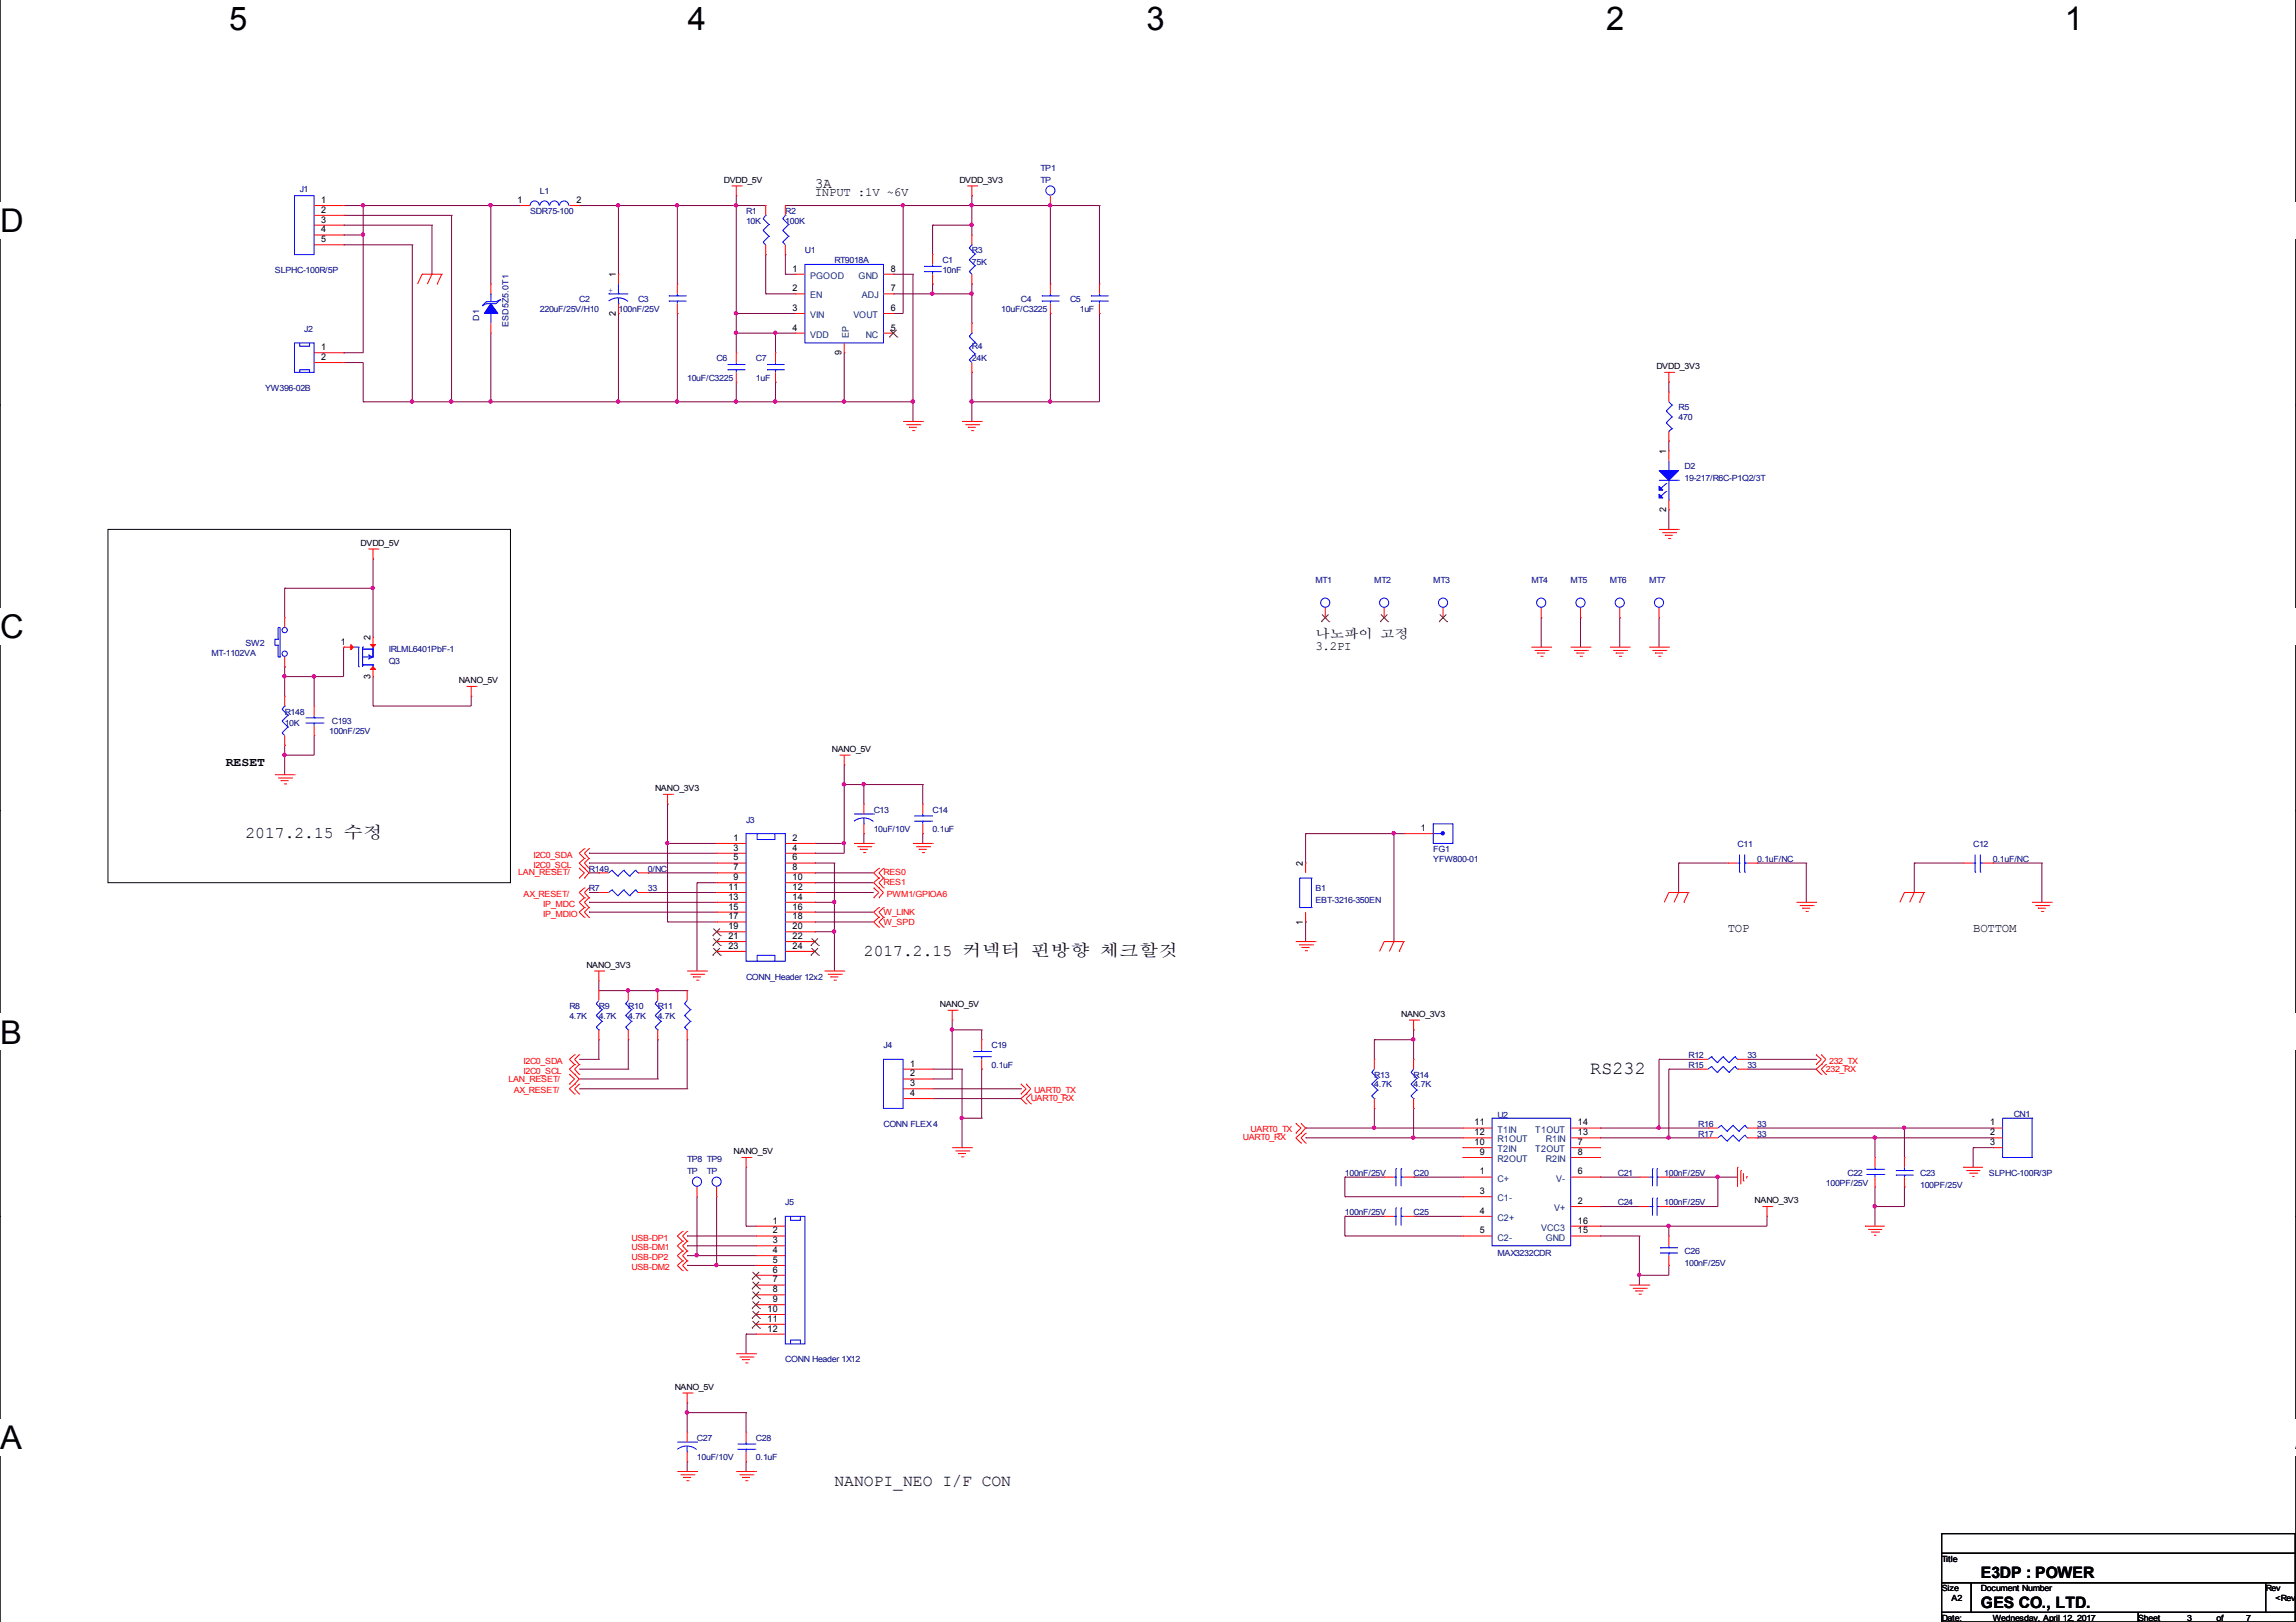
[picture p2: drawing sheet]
<svg xmlns="http://www.w3.org/2000/svg" width="297mm" height="210mm" viewBox="0 0 297 210" stroke-linecap="round" stroke-linejoin="round" font-family="sans-serif">
<defs><g id="words">
<g font-size="4.2">
<text x="29.6" y="3.8">5</text>
<text x="89" y="3.8">4</text>
<text x="148.3" y="3.8">3</text>
<text x="207.8" y="3.8">2</text>
<text x="267.1" y="3.8">1</text>
<text x="0" y="30.1">D</text>
<text x="0" y="82.6">C</text>
<text x="0" y="135.1">B</text>
<text x="0" y="187.6">A</text>
<text x="296.9" y="187.6">A</text>
</g>
<text font-size="2.4" x="205.7" y="139">RS232</text>
<g font-size="2.1">
<text x="31.7" y="108.5">2017.2.15 수정</text>
<text x="111.8" y="123.7">2017.2.15 커넥터 핀방향 체크할것</text>
<text x="107.9" y="192.3">NANOPI_NEO I/F CON</text>
</g>
<g font-size="2">
<text x="256.3" y="208">GES CO., LTD.</text>
<text x="256.3" y="204.2">E3DP : POWER</text>
</g>
<text font-size="1.9" x="105.4" y="24.3">3A</text>
<g font-size="1.6">
<text x="105.4" y="25.4">INPUT :1V ~6V</text>
<text x="170.2" y="82.6">나노파이 고정</text>
<text x="170.2" y="84.2">3.2PI</text>
<text x="29.2" y="99.1">RESET</text>
<text x="223.5" y="120.7">TOP</text>
<text x="255.3" y="120.7">BOTTOM</text>
</g>
<g font-size="1.2">
<text x="41.6" y="26.3">1</text>
<text x="41.6" y="27.5">2</text>
<text x="41.6" y="28.8">3</text>
<text x="67" y="26.3">1</text>
<text x="74.6" y="26.3">2</text>
<text x="41.6" y="30.1">4</text>
<text x="41.6" y="31.3">5</text>
<text x="79.7" y="35.8" transform="rotate(-90 79.7 35.8)">1</text>
<text x="102.5" y="35.2">1</text>
<text x="115.2" y="35.2">8</text>
<text x="79.7" y="40.9" transform="rotate(-90 79.7 40.9)">2</text>
<text x="102.5" y="37.7">2</text>
<text x="102.5" y="40.2">3</text>
<text x="115.2" y="40.2">6</text>
<text x="115.2" y="37.7">7</text>
<text x="41.6" y="45.3">1</text>
<text x="41.6" y="46.6">2</text>
<text x="102.5" y="42.8">4</text>
<text x="108.9" y="46" transform="rotate(-90 108.9 46)">9</text>
<text x="115.2" y="42.8">5</text>
<text x="215.6" y="58.7" transform="rotate(-90 215.6 58.7)">1</text>
<text x="215.6" y="66.3" transform="rotate(-90 215.6 66.3)">2</text>
<text x="44.1" y="83.4">1</text>
<text x="47.9" y="82.8" transform="rotate(-90 47.9 82.8)">2</text>
<text x="47.9" y="87.9" transform="rotate(-90 47.9 87.9)">3</text>
<text x="183.8" y="107.5">1</text>
<text x="94.9" y="108.8">1</text>
<text x="94.9" y="110.1">3</text>
<text x="94.9" y="111.4">5</text>
<text x="94.9" y="112.6">7</text>
<text x="94.9" y="113.9">9</text>
<text x="102.5" y="108.8">2</text>
<text x="102.5" y="110.1">4</text>
<text x="102.5" y="111.4">6</text>
<text x="102.5" y="112.6">8</text>
<text x="102.5" y="113.9">10</text>
<text x="168.6" y="112" transform="rotate(-90 168.6 112)">2</text>
<text x="94.2" y="115.2">11</text>
<text x="94.2" y="116.4">13</text>
<text x="94.2" y="117.7">15</text>
<text x="94.2" y="119">17</text>
<text x="102.5" y="115.2">12</text>
<text x="102.5" y="116.4">14</text>
<text x="102.5" y="117.7">16</text>
<text x="102.5" y="119">18</text>
<text x="168.6" y="119.6" transform="rotate(-90 168.6 119.6)">1</text>
<text x="94.2" y="120.2">19</text>
<text x="94.2" y="121.5">21</text>
<text x="94.2" y="122.8">23</text>
<text x="102.5" y="120.2">20</text>
<text x="102.5" y="121.5">22</text>
<text x="102.5" y="122.8">24</text>
<text x="117.8" y="138">1</text>
<text x="117.8" y="139.3">2</text>
<text x="117.8" y="140.6">3</text>
<text x="117.8" y="141.8">4</text>
<text x="190.8" y="145.6">11</text>
<text x="190.8" y="148.2">10</text>
<text x="190.8" y="146.9">12</text>
<text x="191.4" y="149.5">9</text>
<text x="204.1" y="146.9">13</text>
<text x="204.1" y="149.5">8</text>
<text x="204.1" y="145.6">14</text>
<text x="204.1" y="148.2">7</text>
<text x="257.5" y="145.6">1</text>
<text x="257.5" y="146.9">2</text>
<text x="257.5" y="148.2">3</text>
<text x="191.4" y="152">1</text>
<text x="191.4" y="154.5">3</text>
<text x="204.1" y="155.8">2</text>
<text x="204.1" y="152">6</text>
<text x="100" y="158.3">1</text>
<text x="100" y="159.6">2</text>
<text x="100" y="160.9">3</text>
<text x="191.4" y="157.1">4</text>
<text x="191.4" y="159.6">5</text>
<text x="204.1" y="158.3">16</text>
<text x="204.1" y="159.6">15</text>
<text x="100" y="162.2">4</text>
<text x="100" y="163.4">5</text>
<text x="100" y="164.7">6</text>
<text x="100" y="166">7</text>
<text x="100" y="167.2">8</text>
<text x="99.3" y="169.8">10</text>
<text x="99.3" y="171">11</text>
<text x="99.3" y="172.3">12</text>
<text x="100" y="168.5">9</text>
</g>
<g font-size="1.2" fill="#004080">
<text x="104.8" y="38.6">EN</text>
<text x="104.8" y="36.1">PGOOD</text>
<text x="104.8" y="41.2">VIN</text>
<text x="110.4" y="41.2">VOUT</text>
<text x="111.1" y="36.1">GND</text>
<text x="111.5" y="38.6">ADJ</text>
<text x="104.8" y="43.7">VDD</text>
<text x="109.8" y="43.7" transform="rotate(-90 109.8 43.7)">EP</text>
<text x="112" y="43.7">NC</text>
<text x="193.7" y="146.6">T1IN</text>
<text x="193.7" y="149.1">T2IN</text>
<text x="193.7" y="147.8">R1OUT</text>
<text x="198.6" y="146.6">T1OUT</text>
<text x="198.6" y="149.1">T2OUT</text>
<text x="200" y="147.8">R1IN</text>
<text x="193.7" y="152.9">C+</text>
<text x="193.7" y="155.5">C1-</text>
<text x="193.7" y="150.4">R2OUT</text>
<text x="200" y="150.4">R2IN</text>
<text x="201.3" y="152.9">V-</text>
<text x="193.7" y="158">C2+</text>
<text x="193.7" y="160.5">C2-</text>
<text x="199.4" y="159.3">VCC3</text>
<text x="200" y="160.5">GND</text>
<text x="201.1" y="156.7">V+</text>
</g>
<g font-size="1.1">
<text x="93.6" y="23.6">DVDD_5V</text>
<text x="124.1" y="23.6">DVDD_3V3</text>
<text x="214.3" y="47.8">DVDD_3V3</text>
<text x="46.7" y="70.6">DVDD_5V</text>
<text x="59.4" y="88.4">NANO_5V</text>
<text x="107.6" y="97.3">NANO_5V</text>
<text x="84.8" y="102.4">NANO_3V3</text>
<text x="75.9" y="125.2">NANO_3V3</text>
<text x="121.6" y="130.3">NANO_5V</text>
<text x="181.3" y="131.6">NANO_3V3</text>
<text x="94.9" y="149.4">NANO_5V</text>
<text x="227" y="155.7">NANO_3V3</text>
<text x="87.3" y="179.8">NANO_5V</text>
<text x="251.2" y="202.1">Title</text>
<text x="251.2" y="205.9">Size</text>
<text x="251.2" y="209.7">Date:</text>
<text x="252.5" y="207.2">A2</text>
<text x="256.3" y="205.9">Document Number</text>
<text x="257.8" y="209.7">Wednesday, April 12, 2017</text>
<text x="276.6" y="209.7">Sheet</text>
<text x="283" y="209.7">3</text>
<text x="286.8" y="209.7">of</text>
<text x="290.6" y="209.7">7</text>
<text x="293.1" y="205.9">Rev</text>
<text x="294.4" y="207.2">&lt;RevCo</text>
</g>
<g font-size="1.1" fill="#000080">
<text x="134.6" y="22.1">TP1</text>
<text x="134.6" y="23.6">TP</text>
<text x="38.8" y="24.8">J1</text>
<text x="68.6" y="27.7">SDR75-100</text>
<text x="69.8" y="25.2">L1</text>
<text x="96.5" y="27.7">R1</text>
<text x="96.5" y="29">10K</text>
<text x="101.6" y="27.7">R2</text>
<text x="101.6" y="29">100K</text>
<text x="35.6" y="35.3">SLPHC-100R/5P</text>
<text x="104.1" y="32.8">U1</text>
<text x="107.9" y="34.1">RT9018A</text>
<text x="121.9" y="34.1">C1</text>
<text x="121.9" y="35.3">10nF</text>
<text x="125.7" y="32.8">R3</text>
<text x="125.7" y="34.3">75K</text>
<text x="62" y="41.5" transform="rotate(-90 62 41.5)">D1</text>
<text x="69.8" y="40.4">220uF/25V/H10</text>
<text x="74.9" y="39.1">C2</text>
<text x="80" y="40.4">100nF/25V</text>
<text x="82.5" y="39.1">C3</text>
<text x="129.5" y="40.4">10uF/C3225</text>
<text x="132.1" y="39.1">C4</text>
<text x="138.4" y="39.1">C5</text>
<text x="139.7" y="40.4">1uF</text>
<text x="39.4" y="42.9">J2</text>
<text x="65.8" y="42.3" transform="rotate(-90 65.8 42.3)">ESD5Z5.0T1</text>
<text x="92.7" y="46.8">C6</text>
<text x="97.8" y="46.8">C7</text>
<text x="125.7" y="45.2">R4</text>
<text x="125.7" y="46.8">24K</text>
<text x="34.3" y="50.6">YW396-02B</text>
<text x="88.9" y="49.3">10uF/C3225</text>
<text x="97.8" y="49.3">1uF</text>
<text x="217.2" y="53.1">R5</text>
<text x="217.2" y="54.4">470</text>
<text x="217.9" y="60.7">D2</text>
<text x="217.9" y="62.2">19-217/R6C-P1Q2/3T</text>
<text x="170.2" y="75.5">MT1</text>
<text x="177.8" y="75.5">MT2</text>
<text x="185.4" y="75.5">MT3</text>
<text x="198.1" y="75.5">MT4</text>
<text x="203.2" y="75.5">MT5</text>
<text x="208.3" y="75.5">MT6</text>
<text x="213.4" y="75.5">MT7</text>
<text x="31.7" y="83.6">SW2</text>
<text x="27.3" y="84.9">MT-1102VA</text>
<text x="50.3" y="85.9">Q3</text>
<text x="50.3" y="84.3">IRLML6401PbF-1</text>
<text x="36.8" y="92.5">R148</text>
<text x="36.8" y="94">10K</text>
<text x="42.6" y="95">100nF/25V</text>
<text x="42.9" y="93.7">C193</text>
<text x="96.5" y="106.4">J3</text>
<text x="113" y="105.2">C13</text>
<text x="113" y="107.7">10uF/10V</text>
<text x="120.6" y="105.2">C14</text>
<text x="120.6" y="107.7">0.1uF</text>
<text x="76.2" y="112.8">R149</text>
<text x="83.8" y="112.8">0/NC</text>
<text x="185.4" y="110.3">FG1</text>
<text x="185.4" y="111.5">YFW800-01</text>
<text x="224.8" y="109.7">C11</text>
<text x="227.3" y="111.5">0.1uF/NC</text>
<text x="255.3" y="109.7">C12</text>
<text x="257.8" y="111.5">0.1uF/NC</text>
<text x="76.2" y="115.3">R7</text>
<text x="83.8" y="115.3">33</text>
<text x="170.2" y="115.3">B1</text>
<text x="170.2" y="116.9">EBT-3216-350EN</text>
<text x="73.7" y="130.6">R8</text>
<text x="73.7" y="131.8">4.7K</text>
<text x="77.5" y="130.6">R9</text>
<text x="77.5" y="131.8">4.7K</text>
<text x="81.3" y="130.6">R10</text>
<text x="81.3" y="131.8">4.7K</text>
<text x="85.1" y="130.6">R11</text>
<text x="85.1" y="131.8">4.7K</text>
<text x="96.5" y="126.8">CONN_Header 12x2</text>
<text x="114.3" y="135.7">J4</text>
<text x="128.3" y="135.7">C19</text>
<text x="218.4" y="136.9">R12</text>
<text x="226.1" y="136.9">33</text>
<text x="128.3" y="138.2">0.1uF</text>
<text x="177.8" y="139.5">R13</text>
<text x="177.8" y="140.7">4.7K</text>
<text x="182.9" y="139.5">R14</text>
<text x="182.9" y="140.7">4.7K</text>
<text x="218.4" y="138.2">R15</text>
<text x="226.1" y="138.2">33</text>
<text x="114.3" y="145.8">CONN FLEX 4</text>
<text x="193.7" y="144.7">U2</text>
<text x="219.7" y="147.1">R17</text>
<text x="219.7" y="145.8">R16</text>
<text x="227.3" y="147.1">33</text>
<text x="227.3" y="145.8">33</text>
<text x="260.5" y="144.5">CN1</text>
<text x="88.9" y="150.4">TP8 TP9</text>
<text x="88.9" y="151.9">TP</text>
<text x="91.4" y="151.9">TP</text>
<text x="101.6" y="156">J5</text>
<text x="174" y="152.2">100nF/25V</text>
<text x="182.9" y="152.2">C20</text>
<text x="209.3" y="152.2">C21</text>
<text x="209.3" y="156">C24</text>
<text x="215.3" y="152.2">100nF/25V</text>
<text x="215.3" y="156">100nF/25V</text>
<text x="236.2" y="153.4">100PF/25V</text>
<text x="239" y="152.2">C22</text>
<text x="248.4" y="152.2">C23</text>
<text x="248.4" y="153.7">100PF/25V</text>
<text x="257.3" y="152.2">SLPHC-100R/3P</text>
<text x="174" y="157.2">100nF/25V</text>
<text x="182.9" y="157.2">C25</text>
<text x="193.7" y="162.5">MAX3232CDR</text>
<text x="217.9" y="162.3">C26</text>
<text x="217.9" y="163.8">100nF/25V</text>
<text x="101.6" y="176.3">CONN Header 1X12</text>
<text x="90.2" y="186.5">C27</text>
<text x="90.2" y="189">10uF/10V</text>
<text x="97.8" y="186.5">C28</text>
<text x="97.8" y="189">0.1uF</text>
</g>
<text font-size="1.1" fill="#00f" x="78.7" y="37.9">+</text>
<g font-size="1.1" fill="#f00">
<text x="67.1" y="113.3">LAN_RESET/</text>
<text x="69" y="111">I2C0_SDA</text>
<text x="69" y="112.3">I2C0_SCL</text>
<text x="114.3" y="113.3">RES0</text>
<text x="67.7" y="116.1">AX_RESET/</text>
<text x="70.3" y="117.4">IP_MDC</text>
<text x="70.3" y="118.6">IP_MDIO</text>
<text x="114.3" y="118.4">W_LINK</text>
<text x="114.3" y="119.6">W_SPD</text>
<text x="114.3" y="114.6">RES1</text>
<text x="114.7" y="116.1">PWM1/GPIOA6</text>
<text x="67.7" y="137.7">I2C0_SDA</text>
<text x="236.6" y="137.7">232_TX</text>
<text x="65.8" y="140">LAN_RESET/</text>
<text x="66.5" y="141.5">AX_RESET/</text>
<text x="67.7" y="139">I2C0_SCL</text>
<text x="133.3" y="142.5">UART0_RX</text>
<text x="133.8" y="141.5">UART0_TX</text>
<text x="236.2" y="138.7">232_RX</text>
<text x="160.8" y="147.6">UART0_RX</text>
<text x="161.8" y="146.5">UART0_TX</text>
<text x="81.7" y="160.5">USB-DP1</text>
<text x="81.7" y="161.8">USB-DM1</text>
<text x="81.7" y="163.1">USB-DP2</text>
<text x="81.7" y="164.4">USB-DM2</text>
</g>
</g></defs>
<path d="M0 -.1v210M296.9 -.1v210" fill="none" stroke="#000" stroke-width=".13"/>
<g fill="#fff">
<path d="M29.6 -.1h2.3v4.8h-2.3z"/>
<path d="M89 -.1h2.3v4.8h-2.3z"/>
<path d="M148.3 -.1h2.3v4.8h-2.3z"/>
<path d="M207.8 -.1h2.3v4.8h-2.3z"/>
<path d="M267.1 -.1h2.3v4.8h-2.3z"/>
<path d="M0 26.2h3v4.7h-3z"/>
<path d="M296.9 26.2h.2v4.7h-.2z"/>
<path d="M0 78.7h3v4.7h-3z"/>
<path d="M296.9 78.7h.2v4.7h-.2z"/>
</g>
<path d="M0 52.4h.1M296.9 52.4h.1" fill="none" stroke="#000" stroke-width=".13"/>
<g fill="#fff">
<path d="M0 131.2h2.7v4.7h-2.7z"/>
<path d="M296.9 131.2h.2v4.7h-.2z"/>
</g>
<path d="M0 104.9h.1M296.9 104.9h.1" fill="none" stroke="#000" stroke-width=".13"/>
<g fill="#fff">
<path d="M0 183.7h2.7v4.7h-2.7z"/>
<path d="M296.9 183.7h.2v4.7h-.2z"/>
</g>
<path d="M14 68.5h52v45.7h-52zM0 157.4h.1M296.9 157.4h.1M251.2 198.5h45.7v2.5h-45.7zM251.2 201h45.7v3.8h-45.7zM251.2 204.8h3.8v3.8h-3.8zM251.2 208.6h25.4v1.3h-25.4zM255 204.8h38.1v3.8h-38.1zM276.6 208.6h20.3v1.3h-20.3zM293.1 204.8h3.8v3.8h-3.8z" fill="none" stroke="#000" stroke-width=".13"/>
<g fill="none" stroke="#800040" stroke-width=".13">
<path d="M44.4 29.1h.1M44.4 30.4h.1M44.4 31.7h.1M44.4 27.9h.1M44.4 26.6h.1M44.4 29.1h11.5M44.4 30.4h2.6M44.4 26.6h22.9M44.4 31.7h8.9M44.4 27.9h14M47 26.6h.1M47 30.4h.1"/>
<path d="M47 26.6v19h-2.6M53.3 31.7h.1M53.3 31.7v20.3M55.9 29.1h.1M55.9 29.1v6.4M58.4 27.9h.1M58.4 27.9v24.1M63.5 26.6h.1M63.5 26.6v10.2M74.9 26.6h.1M74.9 26.6h24.2M80 26.6h.1"/>
<path d="M80 26.6v8.9M87.6 26.6h.1M87.6 26.6v10.2M95.2 26.6h.1M95.2 25.3h.1M95.2 25.3v20.3M99.1 32.9h.1M99.1 38h.1M99.1 32.9v5.1M99.1 38h3.8M101.6 26.6h.1M101.6 32.9h.1"/>
<path d="M101.6 35.5h.1M101.6 26.6h40.6M101.6 35.5h1.3M101.6 32.9v2.6M115.6 35.5h.1M115.6 38h.1M115.6 38h10.1M115.6 35.5h2.5M116.8 26.6h.1M116.8 26.6v14h-1.2M118.1 35.5h.1M118.1 35.5v19"/>
<path d="M120.6 36.8h.1M120.6 38h.1M120.6 29.1h.1M120.6 29.1v3.8M120.6 36.8v1.2M120.6 29.1h5.1M125.7 36.8h.1M125.7 38h.1M125.7 29.1h.1M125.7 26.6h.1M125.7 25.3h.1M125.7 25.3v5.1"/>
<path d="M125.7 36.8v5M135.9 26.6h.1M135.9 26.6v10.2M142.2 26.6h.1M142.2 26.6v10.2M44.4 45.6h.1M44.4 46.9h.1M44.4 46.9h2.6v5.1M47 52h.1M47 52h71.1M53.3 52h.1M58.4 52h.1"/>
<path d="M63.5 52h.1M63.5 43.1v8.9M80 40.6h.1M80 52h.1M80 40.6v11.4M87.6 40.6h.1M87.6 52h.1M87.6 40.6v11.4M95.2 40.6h.1M95.2 49.5h.1M95.2 52h.1M95.2 43.1h.1"/>
<path d="M95.2 49.5v2.5M95.2 40.6h7.7M95.2 43.1h7.7M100.3 49.5h.1M100.3 52h.1M100.3 43.1h.1M100.3 43.1v2.5M100.3 49.5v2.5M109.2 52h.1M109.2 45.6h.1M109.2 45.6v6.4M115.6 40.6h.1"/>
<path d="M118.1 52h.1M125.7 52h.1M125.7 48.2h.1M125.7 48.2v6.3M135.9 40.6h.1M135.9 52h.1M135.9 40.6v11.4M142.2 40.6h.1M142.2 40.6v11.4h-16.5M215.9 57.1h.1M215.9 49.5h.1M215.9 49.5v1.2"/>
<path d="M215.9 57.1v1.2M36.8 76.1h.1M36.8 76.1v3.8M36.8 76.1h11.5M48.3 72.3h.1M48.3 76.1h.1M48.3 72.3v10.2M199.4 79.9h.1M199.4 79.9v3.8M204.5 79.9h.1M204.5 79.9v3.8M209.5 79.9h.1"/>
<path d="M209.5 79.9v3.8M214.6 79.9h.1M214.6 79.9v3.8M215.9 66h.1M215.9 66v2.5M36.8 87.6h.1M36.8 97.7h.1M36.8 86.3h.1M36.8 96.4h.1M36.8 86.3v3.8M36.8 96.4v3.9M40.6 87.6h.1"/>
<path d="M40.6 95.2h.1M40.6 95.2v2.5h-3.8M40.6 87.6v3.8M44.4 83.7h.1M44.4 83.7v3.9h-7.6M48.3 87.6h.1M48.3 91.4h.1M48.3 87.6v3.8M61 90.1h.1M61 90.1v1.3h-12.7M109.2 99h.1M109.2 99v11.4h-3.8"/>
<path d="M76.2 110.4h.1M76.2 111.7h.1M76.2 116.8h.1M76.2 118h.1M76.2 111.7h16.5M76.2 110.4h16.5M76.2 116.8h16.5M76.2 118h16.5M76.2 113h1.3M76.2 115.5h1.3M77.5 115.5h.1M77.5 113h.1"/>
<path d="M83.8 113h.1M83.8 113h8.9M83.8 115.5h8.9M86.4 109.1h.1M86.4 104.1h.1M86.4 119.3h.1M86.4 109.1h6.3M86.4 104.1v15.2M86.4 119.3h6.3M90.2 114.2h.1M90.2 114.2h2.5M90.2 114.2v11.5"/>
<path d="M92.7 115.5h.1M105.4 109.1h.1M105.4 110.4h.1M105.4 111.7h.1M105.4 116.8h.1M105.4 113h.1M105.4 114.2h.1M105.4 115.5h.1M105.4 118h.1M105.4 119.3h.1M105.4 111.7h2.5M105.4 109.1h3.8"/>
<path d="M105.4 119.3h7.6M105.4 116.8h2.5M105.4 114.2h7.6M105.4 118h7.6M105.4 113h7.6M105.4 115.5h7.6M107.9 111.7h.1M107.9 116.8h.1M107.9 111.7v14M109.2 101.5h.1M109.2 109.1h.1M109.2 101.5h10.2"/>
<path d="M111.8 107.9h.1M111.8 101.5h.1M111.8 101.5v2.6M111.8 107.9v1.2M119.4 107.9h.1M119.4 101.5h.1M119.4 101.5v2.6M119.4 107.9v1.2M168.9 107.9h.1M168.9 119.3h.1M168.9 107.9h12.7M168.9 107.9v3.8"/>
<path d="M168.9 119.3v2.5M180.3 107.9h.1M180.3 107.9v13.9M217.2 111.7h.1M217.2 111.7v3.8M217.2 111.7h6.3M227.3 111.7h.1M227.3 111.7h6.4M233.7 111.7h.1M233.7 111.7v5.1M247.6 111.7h.1M247.6 111.7h6.4"/>
<path d="M247.6 111.7v3.8M257.8 111.7h.1M257.8 111.7h6.4M264.2 111.7h.1M264.2 111.7v5.1M74.9 138.4h6.4M74.9 139.6h10.2M74.9 137.1h2.6M77.5 137.1h.1M77.5 134.5h.1M77.5 128.2h.1M77.5 126.9v1.3"/>
<path d="M77.5 134.5v2.6M77.5 128.2h11.4M81.3 138.4h.1M81.3 134.5h.1M81.3 128.2h.1M81.3 134.5v3.9M85.1 139.6h.1M85.1 134.5h.1M85.1 128.2h.1M85.1 134.5v5.1M88.9 134.5h.1M88.9 128.2h.1"/>
<path d="M88.9 134.5v6.4M105.4 120.6h.1M105.4 120.6h2.5M107.9 120.6h.1M120.6 138.4h3.9M120.6 139.6h2.6M123.2 139.6h.1M123.2 133.3h.1M123.2 132h.1M123.2 132v7.6M123.2 133.3h3.8M124.5 138.4h.1"/>
<path d="M124.5 138.4v10.1M127 133.3h.1M127 138.4h.1M127 133.3v1.2M127 138.4v6.3M177.8 134.5h.1M177.8 134.5v2.6M177.8 134.5h5.1M182.9 134.5h.1M182.9 133.3h.1M182.9 133.3v3.8M214.6 137.1h.1"/>
<path d="M214.6 137.1h5.1M214.6 137.1v8.9M215.9 138.4h.1M215.9 138.4v8.8M215.9 138.4h3.8M226.1 138.4h8.8M226.1 137.1h8.8M234.9 137.1h.1M234.9 138.4h.1M74.9 140.9h14M88.9 159.9h.1M88.9 140.9h.1"/>
<path d="M88.9 159.9h8.9M90.2 154.9v7.6M92.7 154.9v8.9M96.5 158.7h.1M96.5 151.1h.1M96.5 158.7h1.3M96.5 151.1v7.6M120.6 140.9h11.5M120.6 142.2h11.5M124.5 144.7h.1M124.5 148.5h.1M124.5 144.7h2.5"/>
<path d="M127 144.7h.1M132.1 140.9h.1M132.1 142.2h.1M168.9 146h.1M168.9 147.2h.1M168.9 146h20.3M168.9 147.2h20.3M174 157.4h.1M174 159.9h.1M174 152.3h.1M174 154.9h.1M174 152.3h5.1"/>
<path d="M174 152.3v2.6M174 157.4v2.5M174 159.9h15.2M174 154.9h15.2M174 157.4h5.1M177.8 143.4h.1M177.8 146h.1M177.8 143.4v2.6M182.9 143.4h.1M182.9 152.3h.1M182.9 157.4h.1M182.9 147.2h.1"/>
<path d="M182.9 143.4v3.8M182.9 152.3h6.3M182.9 157.4h6.3M207 152.3h.1M207 156.1h.1M207 158.7h.1M207 159.9h.1M207 146h.1M207 147.2h.1M207 146h14M207 147.2h14M207 152.3h5.1"/>
<path d="M207 159.9h5.1M207 156.1h5.1M212.1 159.9h.1M212.1 159.9v6.4M214.6 146h.1M215.9 147.2h.1M215.9 152.3h.1M215.9 156.1h.1M215.9 158.7h.1M215.9 158.7v1.2M215.9 152.3h8.9M222.2 152.3h.1"/>
<path d="M222.2 152.3v3.8h-6.3M227.3 147.2h.1M227.3 146h.1M227.3 146h30.5M227.3 147.2h30.5M228.6 157.4h.1M228.6 157.4v1.3h-21.6M242.6 147.2h.1M242.6 153.6h.1M242.6 156.1h.1M242.6 147.2v2.6M242.6 153.6v5.1"/>
<path d="M246.4 146h.1M246.4 153.6h.1M246.4 153.6v2.5h-3.8M246.4 146v3.8M255.3 148.5h.1M255.3 148.5h2.5M255.3 148.5v2.6M88.9 161.2h.1M88.9 162.5h.1M88.9 163.8h.1M88.9 161.2h8.9M88.9 162.5h8.9"/>
<path d="M88.9 163.8h8.9M90.2 162.5h.1M92.7 163.8h.1M96.5 172.6h.1M96.5 172.6v2.6M96.5 172.6h1.3M212.1 165h.1M215.9 163.8h.1M215.9 163.8v1.2h-3.8M88.9 189.2h.1M88.9 182.8h.1M88.9 181.5h.1"/>
<path d="M88.9 181.5v3.8M88.9 189.2v1.2M88.9 182.8h7.6M96.5 189.2h.1M96.5 182.8h.1M96.5 182.8v2.5M96.5 189.2v1.2"/>
</g>
<g fill="#f0f" stroke="#f0f" stroke-width=".13">
<circle cx="125.7" cy="52" r=".21"/>
<circle cx="125.7" cy="38" r=".21"/>
<circle cx="180.3" cy="107.8" r=".21"/>
<circle cx="58.4" cy="52" r=".21"/>
<circle cx="53.3" cy="52" r=".21"/>
<circle cx="116.8" cy="26.6" r=".21"/>
<circle cx="80" cy="52" r=".21"/>
<circle cx="63.5" cy="52" r=".21"/>
<circle cx="80" cy="26.6" r=".21"/>
<circle cx="95.2" cy="52" r=".21"/>
<circle cx="87.6" cy="52" r=".21"/>
<circle cx="87.6" cy="26.6" r=".21"/>
<circle cx="95.2" cy="43.1" r=".21"/>
<circle cx="100.3" cy="52" r=".21"/>
<circle cx="109.2" cy="52" r=".21"/>
<circle cx="135.8" cy="52" r=".21"/>
<circle cx="95.2" cy="26.6" r=".21"/>
<circle cx="95.2" cy="40.5" r=".21"/>
<circle cx="125.7" cy="29.1" r=".21"/>
<circle cx="118.1" cy="52" r=".21"/>
<circle cx="120.6" cy="38" r=".21"/>
<circle cx="125.7" cy="26.6" r=".21"/>
<circle cx="135.8" cy="26.6" r=".21"/>
<circle cx="100.3" cy="43.1" r=".21"/>
<circle cx="36.8" cy="97.7" r=".21"/>
<circle cx="40.6" cy="87.5" r=".21"/>
<circle cx="36.8" cy="87.5" r=".21"/>
<circle cx="86.3" cy="109.1" r=".21"/>
<circle cx="109.2" cy="109.1" r=".21"/>
<circle cx="109.2" cy="101.5" r=".21"/>
<circle cx="182.8" cy="134.5" r=".21"/>
<circle cx="222.2" cy="152.3" r=".21"/>
<circle cx="215.9" cy="158.6" r=".21"/>
<circle cx="212" cy="165" r=".21"/>
<circle cx="242.5" cy="147.2" r=".21"/>
<circle cx="242.5" cy="156.1" r=".21"/>
<circle cx="246.3" cy="145.9" r=".21"/>
<circle cx="177.8" cy="145.9" r=".21"/>
<circle cx="182.8" cy="147.2" r=".21"/>
<circle cx="107.9" cy="120.5" r=".21"/>
<circle cx="107.9" cy="116.7" r=".21"/>
<circle cx="88.9" cy="182.8" r=".21"/>
<circle cx="111.7" cy="101.5" r=".21"/>
<circle cx="46.9" cy="30.4" r=".21"/>
<circle cx="124.4" cy="144.7" r=".21"/>
<circle cx="123.1" cy="133.2" r=".21"/>
<circle cx="214.6" cy="145.9" r=".21"/>
<circle cx="215.9" cy="147.2" r=".21"/>
<circle cx="63.5" cy="26.6" r=".21"/>
<circle cx="46.9" cy="26.6" r=".21"/>
<circle cx="81.2" cy="128.2" r=".21"/>
<circle cx="85" cy="128.2" r=".21"/>
<circle cx="90.1" cy="162.4" r=".21"/>
<circle cx="92.7" cy="163.7" r=".21"/>
<circle cx="48.2" cy="76.1" r=".21"/>
</g>
<g fill="none" stroke="#f00" stroke-width=".13">
<path d="M40.6 26.6h3.8M40.6 27.9h3.8M40.6 29.1h3.8M40.6 30.4h3.8M40.6 31.7h3.8M44.4 26.6h.1M44.4 27.9h.1M44.4 29.1h.1M44.4 30.4h.1M44.4 31.7h.1M54.6 35.5h.1M54.6 35.5l-.6 1.3"/>
<path d="M54.6 35.5h2.5M55.9 35.5h.1M55.9 35.5l-.6 1.3M56.6 36.8h.1M57.1 35.5h.1M57.1 35.5l-.5 1.3M63.5 36.8h.1M63.5 36.8v1.2M67.3 26.6h.1M67.3 26.6h1.3M73.7 26.6h1.2M74.9 26.6h.1"/>
<path d="M80 35.5h.1M80 35.5v1.3M80 39.3v1.3M87.6 36.8h.1M87.6 36.8v1.2M87.6 39.3v1.3M94.7 24.1h1.2M95.2 25.3h.1M95.2 24.1v1.2M95.9 24.1h.1M99.1 32.9h.1M99.1 26.6h.1"/>
<path d="M99.1 26.6v1.3M99.1 31.7v1.2M101.6 32.9h.1M101.6 26.6h.1M101.6 26.6v1.3M101.6 31.7v1.2M102.9 38h.1M102.9 35.5h.1M102.9 35.5h1.2M102.9 38h1.2M114.3 35.5h1.3M114.3 38h1.3"/>
<path d="M115.6 35.5h.1M115.6 38h.1M120.6 32.9h.1M120.6 36.8h.1M120.6 32.9v1.3M120.6 35.5v1.3M125.1 24.1h1.3M125.7 25.3h.1M125.7 36.8h.1M125.7 30.4h.1M125.7 24.1v1.2M125.7 30.4v1.3"/>
<path d="M125.7 35.5v1.3M126.4 24.1h.1M135.9 36.8h.1M135.9 26.6h.1M135.9 25.3v1.3M135.9 36.8v1.2M135.9 39.3v1.3M142.2 36.8h.1M142.2 36.8v1.2M142.2 39.3v1.3M40.6 45.6h3.8M40.6 46.9h3.8"/>
<path d="M44.4 45.6h.1M44.4 46.9h.1M63.5 43.1h.1M63.5 41.8v1.3M80 40.6h.1M87.6 40.6h.1M95.2 45.6h.1M95.2 49.5h.1M95.2 45.6v1.3M95.2 48.2v1.3M100.3 45.6h.1M100.3 49.5h.1"/>
<path d="M100.3 45.6v1.3M100.3 48.2v1.3M102.9 43.1h.1M102.9 40.6h.1M102.9 43.1h1.2M102.9 40.6h1.2M109.2 45.6h.1M109.2 44.4v1.2M114.3 43.1h1.3M114.3 40.6h1.3M115.6 40.6h.1M115.6 43.1h.1"/>
<path d="M116.8 54.5h2.6M117.3 55h1.7M117.6 55.3h.1M117.6 55.3h1M118 55.7h.3M118.3 55.7h.1M119 55h.1M119.4 54.5h.1M124.5 54.5h2.5M124.9 55h1.8M125.2 55.3h.1M125.2 55.3h1"/>
<path d="M125.6 55.7h.3M125.7 48.2h.1M125.7 41.8h.1M125.7 41.8v1.3M125.7 46.9v1.3M125.9 55.7h.1M126.7 55h.1M127 54.5h.1M135.9 40.6h.1M142.2 40.6h.1M215.3 48.2h1.3M215.9 49.5h.1"/>
<path d="M215.9 50.7h.1M215.9 57.1h.1M215.9 58.3h.1M215.9 48.2v1.3M215.9 50.7v1.3M215.9 55.8v1.3M215.9 58.3v1.3M216.6 48.2h.1M36.8 79.9h.1M36.8 79.9v1.3M47.7 71h1.2M48.3 72.3h.1"/>
<path d="M48.3 71v1.3M48.9 71h.1M171.4 79.9h.1M171.4 78.7v1.2M179.1 79.9h.1M179.1 78.7v1.2M186.7 79.9h.1M186.7 78.7v1.2M199.4 79.9h.1M199.4 78.7v1.2M204.5 79.9h.1M204.5 78.7v1.2"/>
<path d="M209.5 79.9h.1M209.5 78.7v1.2M214.6 79.9h.1M214.6 68.5h2.6M214.6 78.7v1.2M215.1 68.9h1.7M215.4 69.3h.1M215.4 69.3h1M215.8 69.7h.3M215.9 66h.1M215.9 64.7v1.3M216.1 69.7h.1"/>
<path d="M216.8 68.9h.1M217.2 68.5h.1M36.8 96.4h.1M36.8 90.1h.1M36.8 86.3h.1M36.8 85v1.3M36.8 90.1v1.3M36.8 95.2v1.2M40.6 91.4h.1M40.6 95.2h.1M40.6 91.4v1.2M40.6 93.9v1.3"/>
<path d="M44.4 83.7h.1M44.4 83.7h1.3M48.3 87.6h.1M48.3 82.5h.1M48.3 82.5v1.2M48.3 86.3v1.3M60.4 88.8h1.2M61 90.1h.1M61 88.8v1.3M61.6 88.8h.1M108.6 97.7h1.3M109.2 99h.1"/>
<path d="M109.2 97.7v1.3M109.9 97.7h.1M198.1 83.7h2.6M198.5 84.2h1.8M198.9 84.5h.1M198.9 84.5h1M199.3 84.9h.3M199.6 84.9h.1M200.3 84.2h.1M200.7 83.7h.1M203.2 83.7h2.5M203.6 84.2h1.8"/>
<path d="M204 84.5h.1M204 84.5h1M204.4 84.9h.2M204.6 84.9h.1M205.4 84.2h.1M205.7 83.7h.1M208.3 83.7h2.5M208.7 84.2h1.8M209 84.5h.1M209 84.5h1.1M209.5 84.9h.2M209.7 84.9h.1"/>
<path d="M210.5 84.2h.1M210.8 83.7h.1M213.4 83.7h2.5M213.8 84.2h1.8M214.1 84.5h.1M214.1 84.5h1M214.5 84.9h.3M214.8 84.9h.1M215.6 84.2h.1M215.9 83.7h.1M35.6 100.3h2.5M36 100.7h1.8"/>
<path d="M36.3 101h.1M36.3 101h1M36.7 101.4h.3M37 101.4h.1M37.8 100.7h.1M38.1 100.3h.1M74.9 113.6h.1M74.9 112.4h.1M74.9 112.4l.7 .6-.7 .6M75.6 109.8h.1M75.6 111.1h.1M75.6 112.4h.1"/>
<path d="M75.6 113.6h.1M75.6 114.9h.1M75.6 116.2h.1M75.6 117.4h.1M75.6 118.7h.1M75.6 109.8l-.7 .6 .7 .7M75.6 111.1l-.7 .6 1.3 1.3-.6 .6M75.6 114.9l-.7 .6 .7 .7M75.6 116.2l-.7 .6 .7 .6M75.6 117.4l-.7 .6 .7 .7M76.2 109.8h.1M76.2 111.1h.1"/>
<path d="M76.2 112.4h.1M76.2 114.9h.1M76.2 116.2h.1M76.2 117.4h.1M76.2 118.7h.1M76.2 109.8l-.6 .6 .6 .7M76.2 111.1l-.6 .6 .6 .7M76.2 114.9l-.6 .6 .6 .7M76.2 116.2l-.6 .6 .6 .6M76.2 117.4l-.6 .6 .6 .7M77.5 115.5h.1M77.5 113h.1"/>
<path d="M77.5 115.5h1.2M77.5 113h1.2M82.5 115.5h1.3M82.5 113h1.3M83.8 115.5h.1M83.8 113h.1M85.8 102.8h1.2M86.4 104.1h.1M86.4 102.8v1.3M87 102.8h.1M92.7 109.1h.1M92.7 110.4h.1"/>
<path d="M92.7 111.7h.1M92.7 113h.1M92.7 114.2h.1M92.7 115.5h.1M92.7 116.8h.1M92.7 118h.1M92.7 119.3h.1M92.7 116.8h3.8M92.7 115.5h3.8M92.7 109.1h3.8M92.7 110.4h3.8M92.7 111.7h3.8"/>
<path d="M92.7 113h3.8M92.7 114.2h3.8M92.7 118h3.8M92.7 119.3h3.8M101.6 116.8h3.8M101.6 115.5h3.8M101.6 109.1h3.8M101.6 110.4h3.8M101.6 111.7h3.8M101.6 113h3.8M101.6 114.2h3.8M101.6 118h3.8"/>
<path d="M101.6 119.3h3.8M105.4 109.1h.1M105.4 110.4h.1M105.4 111.7h.1M105.4 113h.1M105.4 114.2h.1M105.4 115.5h.1M105.4 116.8h.1M105.4 118h.1M105.4 119.3h.1M110.5 109.1h2.5M110.9 109.6h1.8"/>
<path d="M111.3 109.9h.1M111.3 109.9h1M111.7 110.3h.2M111.8 104.1h.1M111.8 107.9h.1M111.8 104.1v1.2M111.8 106.6v1.3M111.9 110.3h.1M112.7 109.6h.1M113 109.1h.1M113 114.9h.1M113 116.2h.1"/>
<path d="M113 114.9l.7 .6-.7 .7M113.7 114.9h.1M113.7 116.2h.1M113.7 117.4h.1M113.7 118.7h.1M113.7 120h.1M113.7 112.4h.1M113.7 113.6h.1M113.7 113.6l-.7 .6 1.3 1.3-.6 .7M113.7 117.4l-.7 .6 .7 .7M113.7 118.7l-.7 .6 .7 .7M113.7 112.4l-.7 .6 .7 .6"/>
<path d="M114.3 118.7h.1M114.3 117.4h.1M114.3 120h.1M114.3 113.6h.1M114.3 112.4h.1M114.3 114.9h.1M114.3 117.4l-.6 .6 .6 .7M114.3 118.7l-.6 .6 .6 .7M114.3 112.4l-.6 .6 .6 .6M114.3 113.6l-.6 .6 .6 .7M118.1 109.1h2.5M118.5 109.6h1.8"/>
<path d="M118.9 109.9h.1M118.9 109.9h1M119.3 110.3h.2M119.4 104.1h.1M119.4 107.9h.1M119.4 104.1v1.2M119.4 106.6v1.3M119.5 110.3h.1M120.3 109.6h.1M120.6 109.1h.1M168.9 119.3h.1M168.9 111.7h.1"/>
<path d="M168.9 111.7v1.3M168.9 118v1.3M181.6 107.9h.1M181.6 107.9h3.8M215.9 115.5h.1M215.9 115.5l-.6 1.3M215.9 115.5h2.5M217.2 115.5h.1M217.2 115.5l-.6 1.3M217.8 116.8h.1M218.4 115.5h.1M218.4 115.5l-.6 1.3"/>
<path d="M223.5 111.7h.1M223.5 111.7h1.3M226.1 111.7h1.2M227.3 111.7h.1M232.4 116.8h2.5M232.8 117.2h1.8M233.2 117.5h.1M233.2 117.5h1M233.6 118h.2M233.8 118h.1M234.6 117.2h.1M234.9 116.8h.1"/>
<path d="M246.4 115.5h.1M246.4 115.5h2.5M246.4 115.5l-.6 1.3M247.6 115.5h.1M247.6 115.5l-.5 1.3M248.3 116.8h.1M248.9 115.5h.1M248.9 115.5l-.6 1.3M254 111.7h.1M254 111.7h1.3M256.5 111.7h1.3M257.8 111.7h.1"/>
<path d="M262.9 116.8h2.5M263.3 117.2h1.8M263.7 117.5h.1M263.7 117.5h1M264.1 118h.2M264.3 118h.1M265.1 117.2h.1M265.4 116.8h.1M73.7 139h.1M73.7 139l.6 .6-.6 .7M74.3 136.5h.1M74.3 137.8h.1"/>
<path d="M74.3 139h.1M74.3 136.5l-.6 .6 .6 .7M74.3 137.8l-.6 .6 1.2 1.2-.6 .7M74.9 136.5h.1M74.9 137.8h.1M74.9 139h.1M74.9 136.5l-.6 .6 .6 .7M74.9 137.8l-.6 .6 .6 .6M76.9 125.7h1.2M77.5 126.9h.1M77.5 128.2h.1M77.5 134.5h.1"/>
<path d="M77.5 125.7v1.2M77.5 128.2v1.3M77.5 133.3v1.2M78.1 125.7h.1M81.3 128.2h.1M81.3 134.5h.1M81.3 128.2v1.3M81.3 133.3v1.2M85.1 128.2h.1M85.1 134.5h.1M85.1 128.2v1.3M85.1 133.3v1.2"/>
<path d="M88.9 128.2h.1M88.9 134.5h.1M88.9 125.7h2.5M88.9 128.2v1.3M88.9 133.3v1.2M89.3 126.1h1.8M89.7 126.4h.1M89.7 126.4h1M90.1 126.8h.2M90.3 126.8h.1M91.1 126.1h.1M91.4 125.7h.1"/>
<path d="M92.7 120.6h.1M92.7 121.8h.1M92.7 123.1h.1M92.7 121.8h3.8M92.7 120.6h3.8M92.7 123.1h3.8M101.6 121.8h3.8M101.6 120.6h3.8M101.6 123.1h3.8M105.4 120.6h.1M105.4 121.8h.1M105.4 123.1h.1"/>
<path d="M106.7 125.7h2.5M107.1 126.1h1.8M107.4 126.4h.1M107.4 126.4h1.1M107.9 126.8h.2M108.1 126.8h.1M108.9 126.1h.1M109.2 125.7h.1M116.8 138.4h3.8M116.8 139.6h3.8M120.6 138.4h.1M120.6 139.6h.1"/>
<path d="M122.6 130.7h1.3M123.2 132h.1M123.2 130.7v1.3M123.9 130.7h.1M127 134.5h.1M127 138.4h.1M127 134.5v1.3M127 137.1v1.3M167.6 121.8h2.6M168.1 122.3h1.7M168.4 122.6h.1M168.4 122.6h1"/>
<path d="M168.8 123h.3M169.1 123h.1M169.8 122.3h.1M170.2 121.8h.1M177.8 137.1h.1M177.8 137.1v1.3M179.1 121.8h.1M179.1 121.8h2.5M179.1 121.8l-.6 1.3M180.3 121.8h.1M180.3 121.8l-.6 1.3M181 123.1h.1"/>
<path d="M181.6 121.8h.1M181.6 121.8l-.6 1.3M182.3 132h1.3M182.9 133.3h.1M182.9 137.1h.1M182.9 132v1.3M182.9 137.1v1.3M183.6 132h.1M219.7 137.1h.1M219.7 138.4h.1M219.7 137.1h1.3M219.7 138.4h1.3"/>
<path d="M224.8 137.1h1.3M224.8 138.4h1.3M226.1 137.1h.1M226.1 138.4h.1M234.9 136.5h.1M234.9 137.8h.1M234.9 136.5l.7 .6-.7 .7M235.6 136.5h.1M235.6 137.8h.1M235.6 139h.1M235.6 136.5l.6 .6-.6 .7M235.6 137.8l-.7 .6 .7 .6"/>
<path d="M236.2 139h.1M236.2 137.8h.1M236.2 137.8l-.6 .6 .6 .6M73.7 140.3h.1M74.3 140.3h.1M74.3 141.6h.1M74.3 140.3l-.6 .6 .6 .7M74.9 140.3h.1M74.9 141.6h.1M74.9 140.3l-.6 .6 .6 .7M88.3 159.4h.1M88.3 159.4l-.7 .5 .7 .7"/>
<path d="M88.9 159.4h.1M88.9 159.4l-.6 .5 .6 .7M90.2 154.9h.1M90.2 153.6v1.3M92.7 154.9h.1M92.7 153.6v1.3M95.9 149.8h1.3M96.5 151.1h.1M96.5 149.8v1.3M97.2 149.8h.1M97.8 158.7h.1M97.8 159.9h.1"/>
<path d="M97.8 158.7h3.8M97.8 159.9h3.8M116.8 140.9h3.8M116.8 142.2h3.8M120.6 140.9h.1M120.6 142.2h.1M123.2 148.5h2.5M123.6 148.9h1.8M124 149.3h.1M124 149.3h1M124.4 149.7h.2M124.6 149.7h.1"/>
<path d="M125.4 148.9h.1M125.7 148.5h.1M132.1 140.3h.1M132.1 141.6h.1M132.1 140.3l.7 .6-.7 .7M132.8 140.3h.1M132.8 141.6h.1M132.8 142.8h.1M132.8 140.3l.5 .6-.5 .7M132.8 141.6l-.7 .6 .7 .6M133.3 142.8h.1M133.3 141.6h.1"/>
<path d="M133.3 141.6l-.5 .6 .5 .6M167.6 146.7h.1M167.6 145.4h.1M167.6 145.4l.7 .6-.7 .7M168.3 145.4h.1M168.3 146.7h.1M168.3 147.9h.1M168.3 145.4l.6 .6-.6 .7M168.3 146.7l-.7 .5 .7 .7M168.9 146.7h.1M168.9 147.9h.1M168.9 146.7l-.6 .5 .6 .7"/>
<path d="M177.8 143.4h.1M177.8 142.2v1.2M179.1 157.4h.1M179.1 152.3h.1M179.1 152.3h1.2M179.1 157.4h1.2M181.6 152.3h1.3M181.6 157.4h1.3M182.9 143.4h.1M182.9 157.4h.1M182.9 152.3h.1M182.9 142.2v1.2"/>
<path d="M189.2 146h.1M189.2 148.5h.1M189.2 152.3h.1M189.2 154.9h.1M189.2 157.4h.1M189.2 159.9h.1M189.2 147.2h.1M189.2 149.8h.1M189.2 149.8h3.8M189.2 148.5h3.8M189.2 146h3.8M189.2 147.2h3.8"/>
<path d="M189.2 152.3h3.8M189.2 154.9h3.8M189.2 157.4h3.8M189.2 159.9h3.8M203.2 149.8h3.8M203.2 158.7h3.8M203.2 148.5h3.8M203.2 156.1h3.8M203.2 146h3.8M203.2 147.2h3.8M203.2 152.3h3.8M203.2 159.9h3.8"/>
<path d="M207 147.2h.1M207 149.8h.1M207 156.1h.1M207 152.3h.1M207 146h.1M207 148.5h.1M207 158.7h.1M207 159.9h.1M212.1 152.3h.1M212.1 156.1h.1M212.1 156.1h1.3M212.1 152.3h1.3"/>
<path d="M214.6 156.1h1.3M214.6 152.3h1.3M215.9 152.3h.1M215.9 156.1h.1M215.9 159.9h.1M215.9 159.9v1.3M221 147.2h.1M221 146h.1M221 146h1.2M221 147.2h1.2M224.8 151.1h.1M224.8 151.1v2.5"/>
<path d="M225.2 151.5h.1M225.2 151.5v1.8M225.6 152.8h.1M225.6 151.8v1M226 152.2h.1M226 152.2v.3M226.1 146h1.2M226.1 147.2h1.2M227.3 147.2h.1M227.3 146h.1M228 156.1h1.3M228.6 157.4h.1"/>
<path d="M228.6 156.1v1.3M229.3 156.1h.1M241.3 158.7h.1M241.3 158.7h2.5M241.7 159.1h.1M241.7 159.1h1.8M242.1 159.4h1M242.5 159.9h.1M242.5 159.9h.2M242.6 149.8h.1M242.6 153.6h.1M242.6 149.8v1.3"/>
<path d="M242.6 152.3v1.3M243.1 159.4h.1M246.4 153.6h.1M246.4 149.8h.1M246.4 149.8v1.3M246.4 152.3v1.3M254 151.1h.1M254 151.1h2.5M254.4 151.5h.1M254.4 151.5h1.8M254.8 151.8h1M255.2 152.2h.1"/>
<path d="M255.2 152.2h.2M255.8 151.8h.1M257.8 146h.1M257.8 147.2h.1M257.8 148.5h.1M257.8 148.5h1.3M257.8 146h1.3M257.8 147.2h1.3M88.3 160.6h.1M88.3 161.9h.1M88.3 163.2h.1M88.3 164.4h.1"/>
<path d="M88.3 160.6l-.7 .6 .7 .7M88.3 161.9l-.7 .6 .7 .7M88.3 163.2l-.7 .6 .7 .6M88.9 160.6h.1M88.9 161.9h.1M88.9 163.2h.1M88.9 164.4h.1M88.9 160.6l-.6 .6 .6 .7M88.9 161.9l-.6 .6 .6 .7M88.9 163.2l-.6 .6 .6 .6M95.2 175.2h2.6M95.7 175.6h1.8"/>
<path d="M96 176h.1M96 176h1M96.4 176.4h.3M96.7 176.4h.1M97.5 175.6h.1M97.8 175.2h.1M97.8 161.2h.1M97.8 162.5h.1M97.8 163.8h.1M97.8 165h.1M97.8 166.3h.1M97.8 167.6h.1"/>
<path d="M97.8 168.8h.1M97.8 170.1h.1M97.8 171.4h.1M97.8 172.6h.1M97.8 166.3h3.8M97.8 161.2h3.8M97.8 162.5h3.8M97.8 163.8h3.8M97.8 165h3.8M97.8 167.6h3.8M97.8 168.8h3.8M97.8 170.1h3.8"/>
<path d="M97.8 171.4h3.8M97.8 172.6h3.8M210.8 166.3h2.6M211.2 166.7h1.8M211.6 167.1h.1M211.6 167.1h1M212 167.5h.3M212.3 167.5h.1M213 166.7h.1M213.4 166.3h.1M215.9 163.8h.1M215.9 162.5v1.3"/>
<path d="M87.6 190.4h2.6M88.1 190.9h1.7M88.3 180.3h1.3M88.4 191.2h.1M88.4 191.2h1M88.8 191.6h.3M88.9 181.5h.1M88.9 185.3h.1M88.9 189.2h.1M88.9 180.3v1.2M88.9 185.3v1.3M88.9 187.9v1.3"/>
<path d="M89.1 191.6h.1M89.6 180.3h.1M89.8 190.9h.1M90.2 190.4h.1M95.2 190.4h2.6M95.7 190.9h1.8M96 191.2h.1M96 191.2h1M96.4 191.6h.3M96.5 185.3h.1M96.5 189.2h.1M96.5 185.3v1.3"/>
<path d="M96.5 187.9v1.3M96.7 191.6h.1M97.5 190.9h.1M97.8 190.4h.1"/>
</g>
<g fill="none" stroke="#00f" stroke-width=".13">
<path d="M38.1 25.3h2.5v7.6h-2.5zM62.4 39.6h.1M62.9 39h.1M62.9 39.3h.1M62.9 39l-.5 .6M62.9 39.3l-.5 .3M63.5 38h.1M63.5 38v1M64.7 38.8h.1M64.7 38.8l-.5 .2h-1.3M64.7 38.8l-.5 .5h-1.3M68.6 26.6a.59 .59 0 0 1 .6-.6 .59 .59 0 0 1 .6 .6"/>
<path d="M69.8 26.6a.59 .59 0 0 1 .6-.6 .59 .59 0 0 1 .6 .6M71.1 26.6a.59 .59 0 0 1 .6-.6 .59 .59 0 0 1 .6 .6M72.4 26.6a.59 .59 0 0 1 .6-.6 .59 .59 0 0 1 .6 .6M78.7 38h.1M78.7 38h2.6M80 39.3h.1M80 38h.1M80 38.5a1.99 1.99 0 0 0-1.3 .5M80 38.5a1.98 1.98 0 0 1 1.2 .5M80 36.8v1.2M80 38.5v.8M86.5 39h.1"/>
<path d="M86.5 38.3h.1M86.5 39h2.3M86.5 38.3h2.3M87.6 38.3h.1M87.6 39h.1M87.6 38v.3M87.6 39v.3M98.7 31.3h.1M98.7 29.8h.1M98.7 28.3h.1M98.7 31.3l.4 .4M98.7 29.8l.8 .8"/>
<path d="M98.7 28.3l.8 .8M99.1 27.9h.1M99.1 27.9l-.4 .4M99.5 30.6h.1M99.5 29.1h.1M99.5 30.6l-.8 .7M99.5 29.1l-.8 .7M101.3 31.3h.1M101.3 29.8h.1M101.3 28.3h.1M101.3 31.3l.3 .4M101.3 29.8l.7 .8"/>
<path d="M101.3 28.3l.7 .8M101.6 27.9h.1M101.6 27.9l-.3 .4M102 30.6h.1M102 29.1h.1M102 30.6l-.7 .7M102 29.1l-.7 .7M104.1 34.2h10.2v10.2h-10.2zM119.5 35.2h.1M119.5 34.5h.1M119.5 35.2h2.3M119.5 34.5h2.3"/>
<path d="M120.6 34.5h.1M120.6 35.2h.1M120.6 34.2v.3M120.6 35.2v.3M125.4 35.2h.1M125.4 33.6h.1M125.4 32.1h.1M125.4 35.2l.3 .3M125.4 33.6l.8 .8M125.4 32.1l.8 .8M125.7 31.7h.1M125.7 31.7l-.3 .4"/>
<path d="M126.2 34.4h.1M126.2 32.9h.1M126.2 34.4l-.8 .8M126.2 32.9l-.8 .7M134.8 39h.1M134.8 38.3h.1M134.8 39h2.3M134.8 38.3h2.3M135.9 38.3h.1M135.9 39h.1M135.9 38v.3M135.9 39v.3"/>
<path d="M141.1 39h.1M141.1 38.3h.1M141.1 39h2.3M141.1 38.3h2.3M142.2 38.3h.1M142.2 39h.1M142.2 38v.3M142.2 39v.3M38.1 44.4h2.5v3.8h-2.5zM38.8 44.4v.4h1.2v-.4M38.8 48.2v-.3h1.2v.3M63.5 40.6h.1"/>
<path d="M63.5 40.6v1.2M94.1 47.9h.1M94.1 47.2h.1M94.1 47.9h2.3M94.1 47.2h2.3M95.2 47.2h.1M95.2 47.9h.1M95.2 46.9v.3M95.2 47.9v.3M99.2 47.9h.1M99.2 47.2h.1M99.2 47.9h2.3"/>
<path d="M99.2 47.2h2.3M100.3 47.2h.1M100.3 47.9h.1M100.3 46.9v.3M100.3 47.9v.3M125.4 46.6h.1M125.4 45.1h.1M125.4 43.5h.1M125.4 46.6l.3 .3M125.4 45.1l.8 .7M125.4 43.5l.8 .8M125.7 43.1h.1"/>
<path d="M125.7 43.1l-.3 .4M126.2 45.8h.1M126.2 44.3h.1M126.2 45.8l-.8 .8M126.2 44.3l-.8 .8M215.6 53.2h.1M215.6 54.7h.1M215.6 53.2l.7 .7M215.6 54.7l.7 .8M215.9 55.8h.1M215.9 52l.4 .4M215.9 59.6v1.3"/>
<path d="M216.3 52.4h.1M216.3 53.9h.1M216.3 55.5h.1M216.3 52.4l-.7 .8M216.3 53.9l-.7 .8M216.3 55.5l-.4 .3M214.6 62.2h2.6M215.6 62.6h.1M215.6 63.6h.1M215.6 62.6l-.7 .6M215.6 63.6l-.7 .6M215.9 60.9h.1"/>
<path d="M215.9 64.7h.1M215.9 62.2v2.5M217.2 62.2h.1M35.6 83.5h.1M35.6 82.7h.1M35.6 83.5h.4M35.6 82.7v.8M35.6 82.7h.4M36 85h.1M36 83.5h.1M36 82.7h.1M36 81.2h.1"/>
<path d="M36 85h.2M36 81.2h.2v3.8M36 81.2v1.5M36 83.5v1.5M36.2 85h.1M36.5 94.8h.1M36.5 93.3h.1M36.5 91.8h.1M36.5 94.8l.3 .4M36.5 93.3l.8 .8M36.5 91.8l.8 .8M36.8 91.4h.1"/>
<path d="M36.8 91.4l-.3 .4M37.3 94.1h.1M37.3 92.6h.1M37.3 94.1l-.8 .7M37.3 92.6l-.8 .7M39.5 93.6h2.3M39.5 92.9h2.3M40.6 92.9h.1M40.6 93.6h.1M40.6 92.6v.3M40.6 93.6v.3M41.8 93.6h.1"/>
<path d="M41.8 92.9h.1M45.7 83.7h.7M46.4 83.7h.1M46.4 86.3h.1M46.4 83.7v2.6M46.9 83.7h.1M46.9 86h.1M46.9 83.7v2.6M46.9 86h1.4M46.9 85h1.4M46.9 84h1.4M47 86h.1"/>
<path d="M47.7 85.3h.1M47.7 84.8h.1M47.7 84.8l.6 .2M47.9 85h.1M48.2 84h.1M48.3 86h.1M48.3 85h.1M48.3 83.7h.1M48.3 84h.1M48.3 83.7v1.3M48.3 86v.3M48.3 85l-.6 .3"/>
<path d="M79.2 115.2h.1M79.2 112.6h.1M79.2 115.2l-.5 .3M79.2 115.2l.7 .7M79.2 112.6l-.5 .4M79.2 112.6l.7 .8M79.9 115.9h.1M79.9 113.4h.1M80.7 115.2h.1M80.7 112.6h.1M80.7 115.2l-.8 .7M80.7 115.2l.7 .7"/>
<path d="M80.7 112.6l-.8 .8M80.7 112.6l.7 .8M81.4 115.9h.1M81.4 113.4h.1M82.2 115.2h.1M82.2 112.6h.1M82.2 115.2l-.8 .7M82.2 115.2l.3 .3M82.2 112.6l-.8 .8M82.2 112.6l.3 .4M82.5 115.5h.1M82.5 113h.1"/>
<path d="M96.5 107.9h5.1v16.5h-5.1zM98 107.9v.7h2.2v-.7M110.5 105.3h2.5M111.8 106.6h.1M111.8 105.8a1.98 1.98 0 0 1 1.2 .5M111.8 105.8h-.1a1.99 1.99 0 0 0-1.2 .5M111.8 105.8v.8M113 105.3h.1M118.3 106.3h2.3M118.3 105.6h2.3M119.4 105.6h.1M119.4 106.3h.1"/>
<path d="M119.4 105.3v.3M119.4 106.3v.3M120.6 106.3h.1M120.6 105.6h.1M168.1 117.4h.1M168.1 113.6h.1M168.1 113.6v3.8M168.1 117.4h1.6M168.1 113.6h1.6M169.7 113.6h.1M169.7 117.4h.1M169.7 113.6v3.8"/>
<path d="M185.4 106.6h2.6v2.5h-2.6zM185.4 107.9h1.2M186.6 107.9h.1M224.8 111.7h.2M225 111.7h.1M225 112.9h.1M225 110.6v2.3M225.7 112.9h.1M225.7 111.7h.1M225.7 111.7h.4M225.7 110.6v2.3M255.3 111.7h.2"/>
<path d="M255.5 111.7h.1M255.5 112.9h.1M255.5 110.6v2.3M256.2 112.9h.1M256.2 111.7h.1M256.2 111.7h.3M256.2 110.6v2.3M77.1 129.9h.1M77.1 131.4h.1M77.1 132.9h.1M77.1 129.9l.8 .8M77.1 131.4l.8 .8"/>
<path d="M77.1 132.9l.4 .4M77.5 133.3h.1M77.5 129.5l-.4 .4M77.9 130.7h.1M77.9 132.2h.1M77.9 130.7l-.8 .7M77.9 132.2l-.8 .7M80.9 129.9h.1M80.9 131.4h.1M80.9 132.9h.1M80.9 129.9l.8 .8M80.9 131.4l.8 .8"/>
<path d="M80.9 132.9l.4 .4M81.3 133.3h.1M81.3 129.5l-.4 .4M81.7 130.7h.1M81.7 132.2h.1M81.7 130.7l-.8 .7M81.7 132.2l-.8 .7M84.8 129.9h.1M84.8 131.4h.1M84.8 132.9h.1M84.8 129.9l.7 .8M84.8 131.4l.7 .8"/>
<path d="M84.8 132.9l.3 .4M85.1 133.3h.1M85.1 129.5l-.3 .4M85.5 130.7h.1M85.5 132.2h.1M85.5 130.7l-.7 .7M85.5 132.2l-.7 .7M88.6 129.9h.1M88.6 131.4h.1M88.6 132.9h.1M88.6 129.9l.7 .8M88.6 131.4l.7 .8"/>
<path d="M88.6 132.9l.3 .4M88.9 133.3h.1M88.9 129.5l-.3 .4M89.3 130.7h.1M89.3 132.2h.1M89.3 130.7l-.7 .7M89.3 132.2l-.7 .7M98 124.4v-.8h2.2v.8M114.3 137.1h2.5v6.3h-2.5zM125.9 136.8h2.3M125.9 136.1h2.3M127 136.1h.1"/>
<path d="M127 136.8h.1M127 135.8v.3M127 136.8v.3M128.2 136.8h.1M128.2 136.1h.1M177.5 138.8h.1M177.5 138.8l.7 .7M177.8 138.4l-.3 .4M178.2 139.5h.1M178.2 139.5l-.7 .8M182.5 138.8h.1M182.5 138.8l.8 .7"/>
<path d="M182.9 138.4l-.4 .4M183.3 139.5h.1M183.3 139.5l-.8 .8M221.4 136.8h.1M221.4 138h.1M221.4 136.8l-.4 .3M221.4 136.8l.8 .7M221.4 138l-.4 .4M221.4 138l.8 .8M222.2 137.5h.1M222.2 138.8h.1M222.9 136.8h.1"/>
<path d="M222.9 138h.1M222.9 136.8l-.7 .7M222.9 136.8l.8 .7M222.9 138l-.7 .8M222.9 138l.8 .8M223.7 137.5h.1M223.7 138.8h.1M224.5 136.8h.1M224.5 138h.1M224.5 136.8l-.8 .7M224.5 136.8l.3 .3M224.5 138l-.8 .8"/>
<path d="M224.5 138l.3 .4M224.8 137.1h.1M224.8 138.4h.1M101.6 157.4h2.5v16.5h-2.5zM102.3 157.4v.5h1.2v-.5M177.5 140.3h.1M177.5 141.8h.1M177.5 140.3l.7 .8M177.5 141.8l.3 .4M177.8 142.2h.1M178.2 141.1h.1M178.2 141.1l-.7 .7"/>
<path d="M180.3 152.3h.3M180.3 157.4h.3M180.6 157.4h.1M180.6 156.3h.1M180.6 152.3h.1M180.6 151.2h.1M180.6 151.2v2.3M180.6 156.3v2.3M181.3 156.3h.1M181.3 157.4h.1M181.3 151.2h.1M181.3 152.3h.1"/>
<path d="M181.3 152.3h.3M181.3 157.4h.3M181.3 151.2v2.3M181.3 156.3v2.3M182.5 140.3h.1M182.5 141.8h.1M182.5 140.3l.8 .8M182.5 141.8l.4 .4M182.9 142.2h.1M183.3 141.1h.1M183.3 141.1l-.8 .7M193 144.7h10.2v16.5h-10.2z"/>
<path d="M213.4 152.3h.4M213.4 156.1h.4M213.8 151.2h.1M213.8 152.3h.1M213.8 155h.1M213.8 156.1h.1M213.8 151.2v2.3M213.8 155v2.3M214.4 152.3h.1M214.4 151.2h.1M214.4 156.1h.1M214.4 155h.1"/>
<path d="M214.4 152.3h.2M214.4 151.2v2.3M214.4 155v2.3M214.4 156.1h.2M222.7 146.9h.1M222.7 145.6h.1M222.7 146.9l-.5 .3M222.7 146.9l.7 .8M222.7 145.6l-.5 .4M222.7 145.6l.7 .8M223.4 147.7h.1M223.4 146.4h.1"/>
<path d="M224.2 146.9h.1M224.2 145.6h.1M224.2 146.9l-.8 .8M224.2 146.9l.8 .8M224.2 145.6l-.8 .8M224.2 145.6l.8 .8M225 147.7h.1M225 146.4h.1M225.7 146.9h.1M225.7 145.6h.1M225.7 146.9l-.7 .8M225.7 146.9l.4 .3"/>
<path d="M225.7 145.6l-.7 .8M225.7 145.6l.4 .4M226.1 147.2h.1M226.1 146h.1M241.5 152h2.3M241.5 151.3h2.3M242.6 151.3h.1M242.6 152h.1M242.6 151.1v.2M242.6 152v.3M243.8 152h.1M243.8 151.3h.1"/>
<path d="M245.3 151.5h.1M245.3 152.1h.1M245.3 151.5h2.3M245.3 152.1h2.3M246.4 152.1h.1M246.4 151.5h.1M246.4 151.1v.4M246.4 152.1v.2M259.1 149.8h.1M259.1 149.8h3.8M262.9 144.7h.1M262.9 149.8h.1"/>
<path d="M262.9 144.7h-3.8v5.1M262.9 144.7v5.1M102.3 173.9v-.5h1.2v.5M214.8 162.2h.1M214.8 161.5h.1M214.8 162.2h2.3M214.8 161.5h2.3M215.9 161.5h.1M215.9 162.2h.1M215.9 161.2v.3M215.9 162.2v.3M87.6 186.6h2.6"/>
<path d="M88.9 187.9h.1M88.9 187.1a1.98 1.98 0 0 1 1.2 .5M88.9 187.1a1.99 1.99 0 0 0-1.3 .5M88.9 187.1v.8M90.2 186.6h.1M95.4 187.6h2.3M95.4 186.9h2.3M96.5 186.9h.1M96.5 187.6h.1M96.5 186.6v.3M96.5 187.6v.3M97.7 187.6h.1"/>
<path d="M97.7 186.9h.1"/>
<circle cx="135.9" cy="24.7" r=".59"/>
<circle cx="171.5" cy="78" r=".59"/>
<circle cx="179.1" cy="78" r=".59"/>
<circle cx="186.7" cy="78" r=".59"/>
<circle cx="199.4" cy="78" r=".59"/>
<circle cx="204.5" cy="78" r=".59"/>
<circle cx="209.6" cy="78" r=".59"/>
<circle cx="214.6" cy="78" r=".59"/>
<circle cx="36.8" cy="84.6" r=".34"/>
<circle cx="36.8" cy="81.5" r=".34"/>
<circle cx="90.2" cy="152.9" r=".59"/>
<circle cx="92.7" cy="152.9" r=".59"/>
</g>
<g fill="#00f" stroke="#00f" stroke-width=".13">
<path d="M214.6 60.9h2.6l-1.3 1.3z"/>
<path d="M214.6 62.9l.5 .5h-.5z"/>
<path d="M214.6 63.9l.5 .5h-.5z"/>
<path d="M63.5 39.3l.9 1.3h-1.7z" fill-rule="evenodd"/>
<circle cx="186.6" cy="107.8" r=".21"/>
</g>
<g fill="none" stroke="#804000" stroke-width=".13">
<path d="M115.1 43.6h.1M115.1 42.7l1 .9M116 42.7l-.9 .9M116.1 43.6h.1M171 79.5l1 .9M171.9 79.5l-1 .9M178.6 79.5l1 .9M179.5 79.5l-.9 .9M186.3 79.5l.9 .9M187.1 79.5l-.9 .9M170.9 80.4h.1M172 80.4h.1"/>
<path d="M178.6 80.4h.1M179.6 80.4h.1M186.2 80.4h.1M187.2 80.4h.1M92.2 121.1h.1M92.2 122.4h.1M92.2 123.6h.1M92.3 120.2l.9 .9M92.3 121.4l.9 1M92.3 122.7l.9 .9M93.1 120.2l-.9 .9M93.1 121.4l-.9 1"/>
<path d="M93.1 122.7l-.9 .9M93.2 121.1h.1M93.2 122.4h.1M93.2 123.6h.1M104.9 122.4h.1M104.9 123.6h.1M105 121.4l.9 1M105 122.7l.9 .9M105.8 121.4l-.9 1M105.8 122.7l-.9 .9M105.9 122.4h.1M105.9 123.6h.1"/>
<path d="M97.3 165.5h.1M97.3 166.8h.1M97.3 168.1h.1M97.3 169.3h.1M97.3 170.6h.1M97.3 171.9h.1M97.4 164.6l.9 .9M97.4 165.9l.9 .9M97.4 167.1l.9 1M97.4 168.4l.9 .9M97.4 169.7l.9 .9M97.4 171l.9 .9"/>
<path d="M98.2 164.6l-.9 .9M98.2 165.9l-.9 .9M98.2 167.1l-.9 1M98.2 168.4l-.9 .9M98.2 169.7l-.9 .9M98.2 171l-.9 .9M98.3 165.5h.1M98.3 166.8h.1M98.3 168.1h.1M98.3 169.3h.1M98.3 170.6h.1M98.3 171.9h.1"/>
</g>
<g fill="#f00" stroke="#f00" stroke-width=".13">
<path d="M45.4 83.4l.3 .3-.3 .4z"/>
<path d="M47.9 86.6l.4-.3 .3 .3z"/>
<path d="M47.9 83.4h.7l-.3 .3z"/>
</g>
<use href="#words"/>
</svg>
